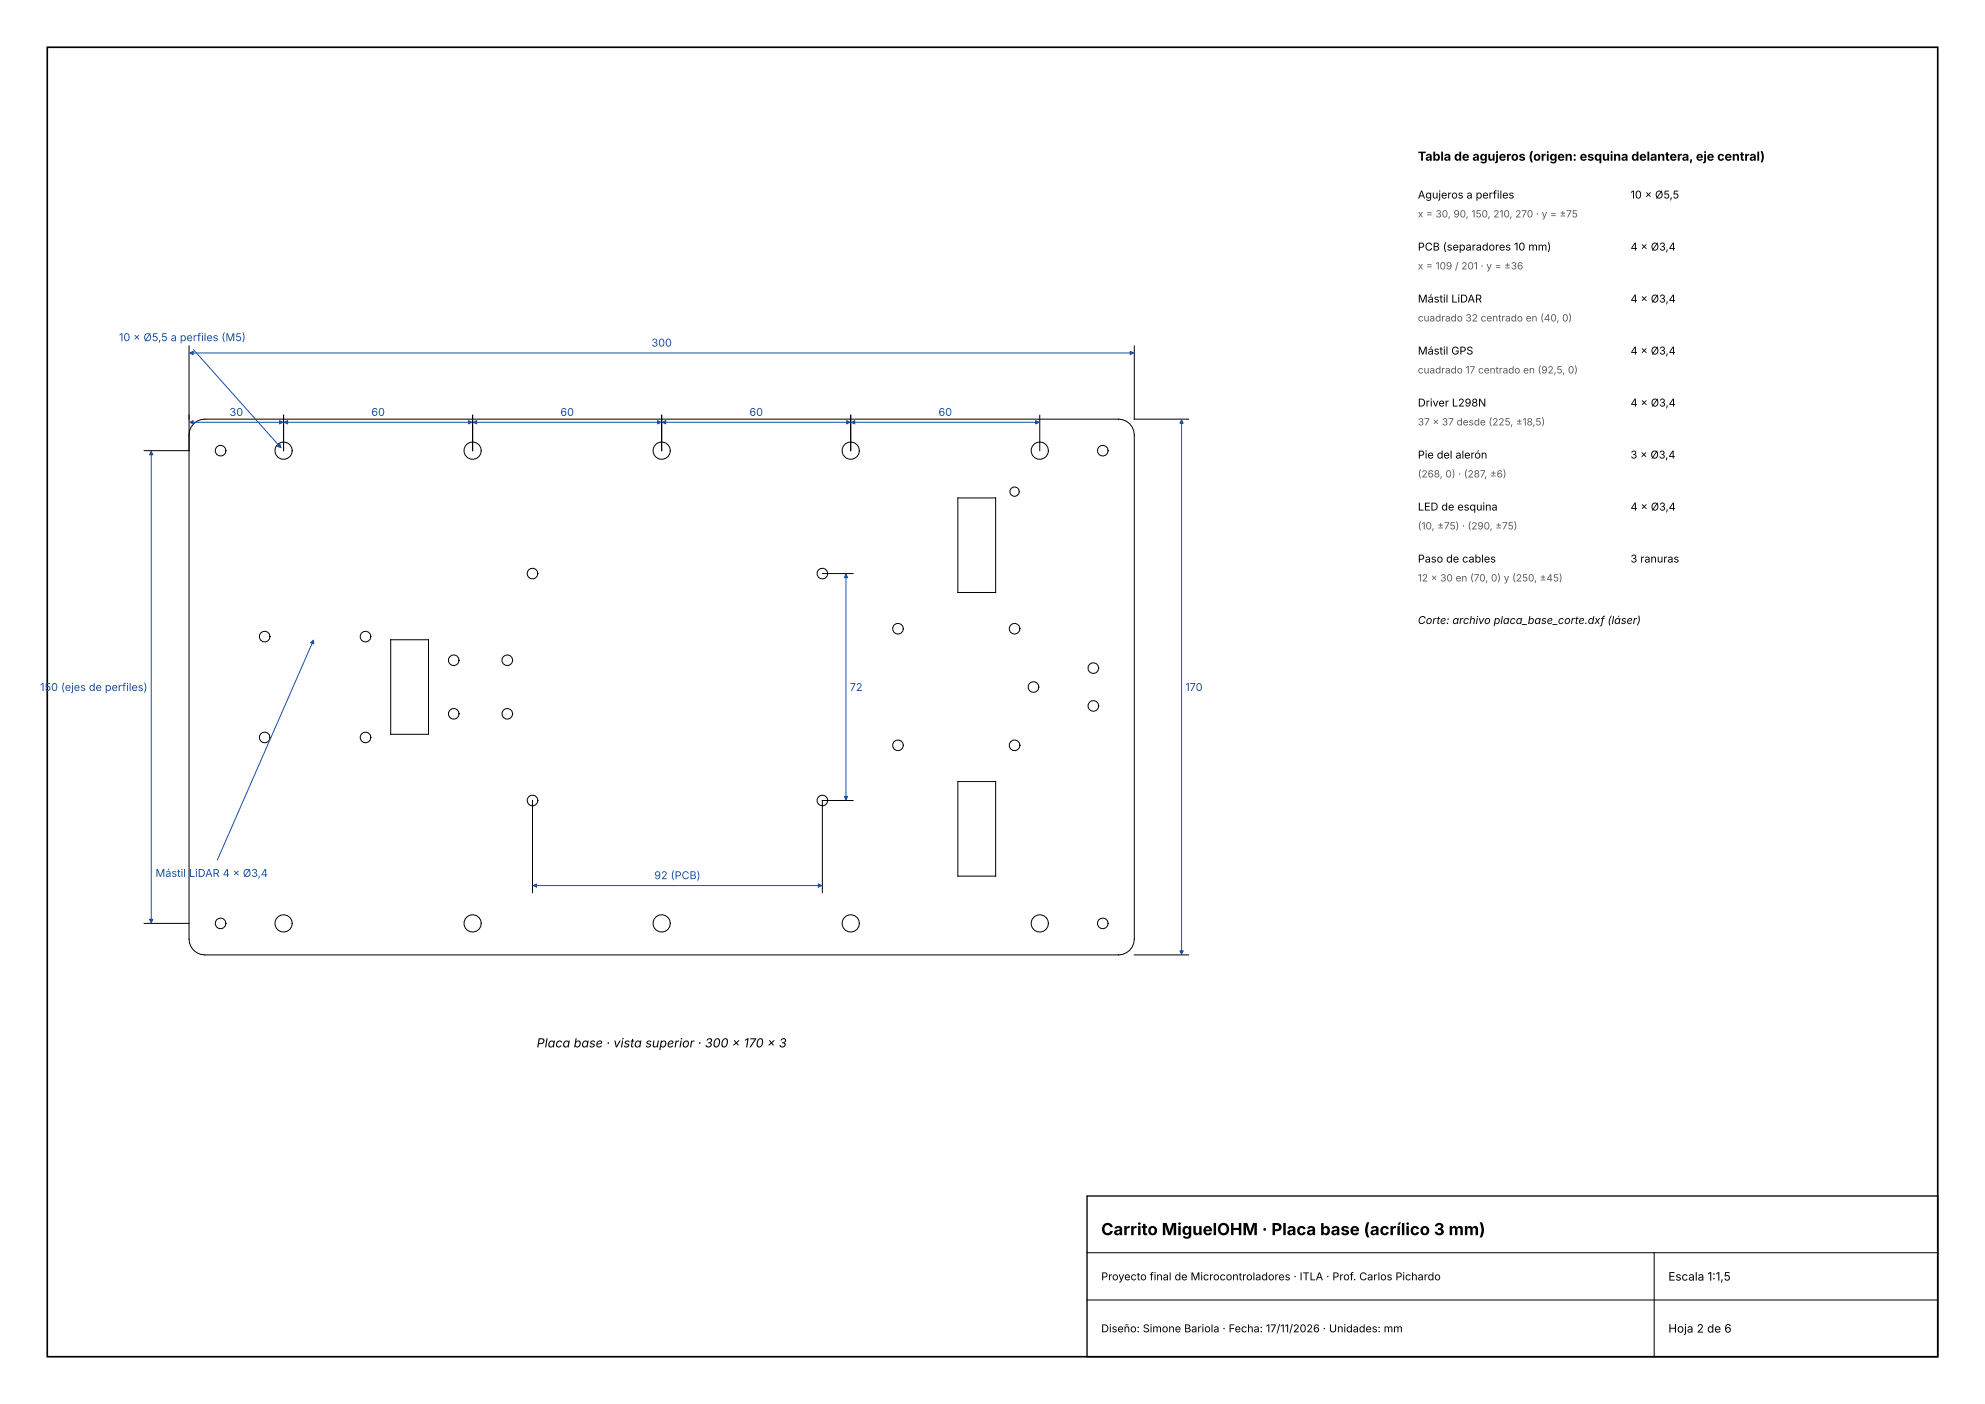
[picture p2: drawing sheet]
<svg xmlns="http://www.w3.org/2000/svg" width="420mm" height="297mm" viewBox="0 0 420 297" stroke-linecap="round" stroke-linejoin="round" font-family="sans-serif">
<defs><g id="words">
<text font-size="3.5" x="233" y="261.3">Carrito MiguelOHM · Placa base (acrílico 3 mm)</text>
<g font-size="2.6">
<text x="300" y="34">Tabla de agujeros (origen: esquina delantera, eje central)</text>
<text x="113.6" y="221.6">Placa base · vista superior · 300 × 170 × 3</text>
</g>
<g font-size="2.5">
<text x="353" y="270.9">Escala 1:1,5</text>
<text x="353" y="281.9">Hoja 2 de 6</text>
</g>
<g font-size="2.3">
<text x="300" y="42">Agujeros a perfiles</text>
<text x="345" y="42">10 × Ø5,5</text>
<text x="300" y="53">PCB (separadores 10 mm)</text>
<text x="345" y="53">4 × Ø3,4</text>
<text x="300" y="64">Mástil LiDAR</text>
<text x="345" y="64">4 × Ø3,4</text>
<text x="300" y="75">Mástil GPS</text>
<text x="345" y="75">4 × Ø3,4</text>
<text x="300" y="86">Driver L298N</text>
<text x="345" y="86">4 × Ø3,4</text>
<text x="300" y="97">Pie del alerón</text>
<text x="345" y="97">3 × Ø3,4</text>
<text x="300" y="108">LED de esquina</text>
<text x="345" y="108">4 × Ø3,4</text>
<text x="300" y="119">Paso de cables</text>
<text x="345" y="119">3 ranuras</text>
<text x="300" y="132">Corte: archivo placa_base_corte.dxf (láser)</text>
<text x="233" y="270.8">Proyecto final de Microcontroladores · ITLA · Prof. Carlos Pichardo</text>
<text x="233" y="281.8">Diseño: Simone Bariola · Fecha: 17/11/2026 · Unidades: mm</text>
</g>
<g font-size="2.3" fill="#1a4fa0">
<text x="25.2" y="72.2">10 × Ø5,5 a perfiles (M5)</text>
<text x="137.8" y="73.3">300</text>
<text x="48.6" y="88">30</text>
<text x="78.6" y="88">60</text>
<text x="118.6" y="88">60</text>
<text x="158.6" y="88">60</text>
<text x="198.6" y="88">60</text>
<text x="8.5" y="146.2">150 (ejes de perfiles)</text>
<text x="179.8" y="146.2">72</text>
<text x="250.8" y="146.2">170</text>
<text x="32.9" y="185.5">Mástil LiDAR 4 × Ø3,4</text>
<text x="138.4" y="186">92 (PCB)</text>
</g>
<g font-size="2.1" fill="#595959">
<text x="300" y="46">x = 30, 90, 150, 210, 270 · y = ±75</text>
<text x="300" y="57">x = 109 / 201 · y = ±36</text>
<text x="300" y="68">cuadrado 32 centrado en (40, 0)</text>
<text x="300" y="79">cuadrado 17 centrado en (92,5, 0)</text>
<text x="300" y="90">37 × 37 desde (225, ±18,5)</text>
<text x="300" y="101">(268, 0) · (287, ±6)</text>
<text x="300" y="112">(10, ±75) · (290, ±75)</text>
<text x="300" y="123">12 × 30 en (70, 0) y (250, ±45)</text>
</g>
</g></defs>
<path d="M10 10h400v277h-400z" fill="none" stroke="#000" stroke-width=".35"/>
<path d="M230 253h180v34h-180z" fill="none" stroke="#000" stroke-width=".28"/>
<g fill="none" stroke="#000" stroke-width=".21">
<path d="M40 73.2v125.5a3.3 3.3 0 0 0 3.3 3.3h193.4a3.3 3.3 0 0 0 3.3-3.3v-106.7a3.3 3.3 0 0 0-3.3-3.3h-193.4a3.3 3.3 0 0 0-3.3 3.3M240 73.2v15.5h11.5M30.5 95.3h9.5M60 87.8v7.5M100 87.8v7.5M140 87.8v7.5M180 87.8v7.5M220 87.8v7.5M202.7 105.3h8v20h-8zM82.7 135.3h8v20h-8zM174 121.3h6.5M112.7 169.3v19.5"/>
<path d="M180.5 169.3h-6.5v19.5M202.7 165.3h8v20h-8zM30.5 195.3h9.5M240 202h11.5M230 275h180M230 265h180M350 265v22"/>
<circle cx="46.7" cy="95.3" r="1.13"/>
<circle cx="60" cy="95.3" r="1.83"/>
<circle cx="100" cy="95.3" r="1.83"/>
<circle cx="140" cy="95.3" r="1.83"/>
<circle cx="180" cy="95.3" r="1.83"/>
<circle cx="220" cy="95.3" r="1.83"/>
<circle cx="233.3" cy="95.3" r="1.13"/>
<circle cx="214.7" cy="104" r="1"/>
<circle cx="56" cy="134.7" r="1.13"/>
<circle cx="77.3" cy="134.7" r="1.13"/>
<circle cx="96" cy="139.7" r="1.13"/>
<circle cx="107.3" cy="139.7" r="1.13"/>
<circle cx="112.7" cy="121.3" r="1.13"/>
<circle cx="174" cy="121.3" r="1.13"/>
<circle cx="190" cy="133" r="1.13"/>
<circle cx="214.7" cy="133" r="1.13"/>
<circle cx="56" cy="156" r="1.13"/>
<circle cx="77.3" cy="156" r="1.13"/>
<circle cx="96" cy="151" r="1.13"/>
<circle cx="107.3" cy="151" r="1.13"/>
<circle cx="190" cy="157.7" r="1.13"/>
<circle cx="214.7" cy="157.7" r="1.13"/>
<circle cx="218.7" cy="145.3" r="1.13"/>
<circle cx="231.3" cy="141.3" r="1.13"/>
<circle cx="231.3" cy="149.3" r="1.13"/>
<circle cx="112.7" cy="169.3" r="1.13"/>
<circle cx="174" cy="169.3" r="1.13"/>
<circle cx="46.7" cy="195.3" r="1.13"/>
<circle cx="60" cy="195.3" r="1.83"/>
<circle cx="100" cy="195.3" r="1.83"/>
<circle cx="140" cy="195.3" r="1.83"/>
<circle cx="180" cy="195.3" r="1.83"/>
<circle cx="220" cy="195.3" r="1.83"/>
<circle cx="233.3" cy="195.3" r="1.13"/>
</g>
<path d="M40.2 74.7h199.6M40.9 74l18.5 20.7M32 95.5v99.7M40.2 89.3h19.6M60.2 89.3h39.6M100.2 89.3h39.6M140.2 89.3h39.6M180.2 89.3h39.6M250 88.8v113M66.3 135.4l-20.3 46.5M179 121.5v47.7M112.8 187.3h61" fill="none" stroke="#1a4fa0" stroke-width=".21"/>
<g fill="#1a4fa0" stroke="#1a4fa0" stroke-width=".21">
<path d="M239.1 74.3l.7 .4-.7 .3z"/>
<path d="M40.2 74.7l.7-.4v.7z"/>
<path d="M250 88.8l.4 .7h-.8z"/>
<path d="M249.6 201.1h.8l-.4 .7z"/>
<path d="M99.1 89l.7 .3-.7 .4z"/>
<path d="M60.2 89.3l.7-.3v.7z"/>
<path d="M139.1 89l.7 .3-.7 .4z"/>
<path d="M100.2 89.3l.7-.3v.7z"/>
<path d="M179.1 89l.7 .3-.7 .4z"/>
<path d="M140.2 89.3l.7-.3v.7z"/>
<path d="M219.1 89l.7 .3-.7 .4z"/>
<path d="M180.2 89.3l.7-.3v.7z"/>
<path d="M59.1 89l.7 .3-.7 .4z"/>
<path d="M40.2 89.3l.7-.3v.7z"/>
<path d="M32 95.5l.4 .7h-.8z"/>
<path d="M31.6 194.5h.8l-.4 .7z"/>
<path d="M173.1 187l.7 .3-.7 .4z"/>
<path d="M112.8 187.3l.7-.3v.7z"/>
<path d="M179 121.5l.4 .7h-.8z"/>
<path d="M178.6 168.5h.8l-.4 .7z"/>
<path d="M58.7 94.4l.5-.5 .2 .8z"/>
<path d="M65.7 135.9l.6-.5 .1 .8z"/>
</g>
<use href="#words"/>
</svg>
